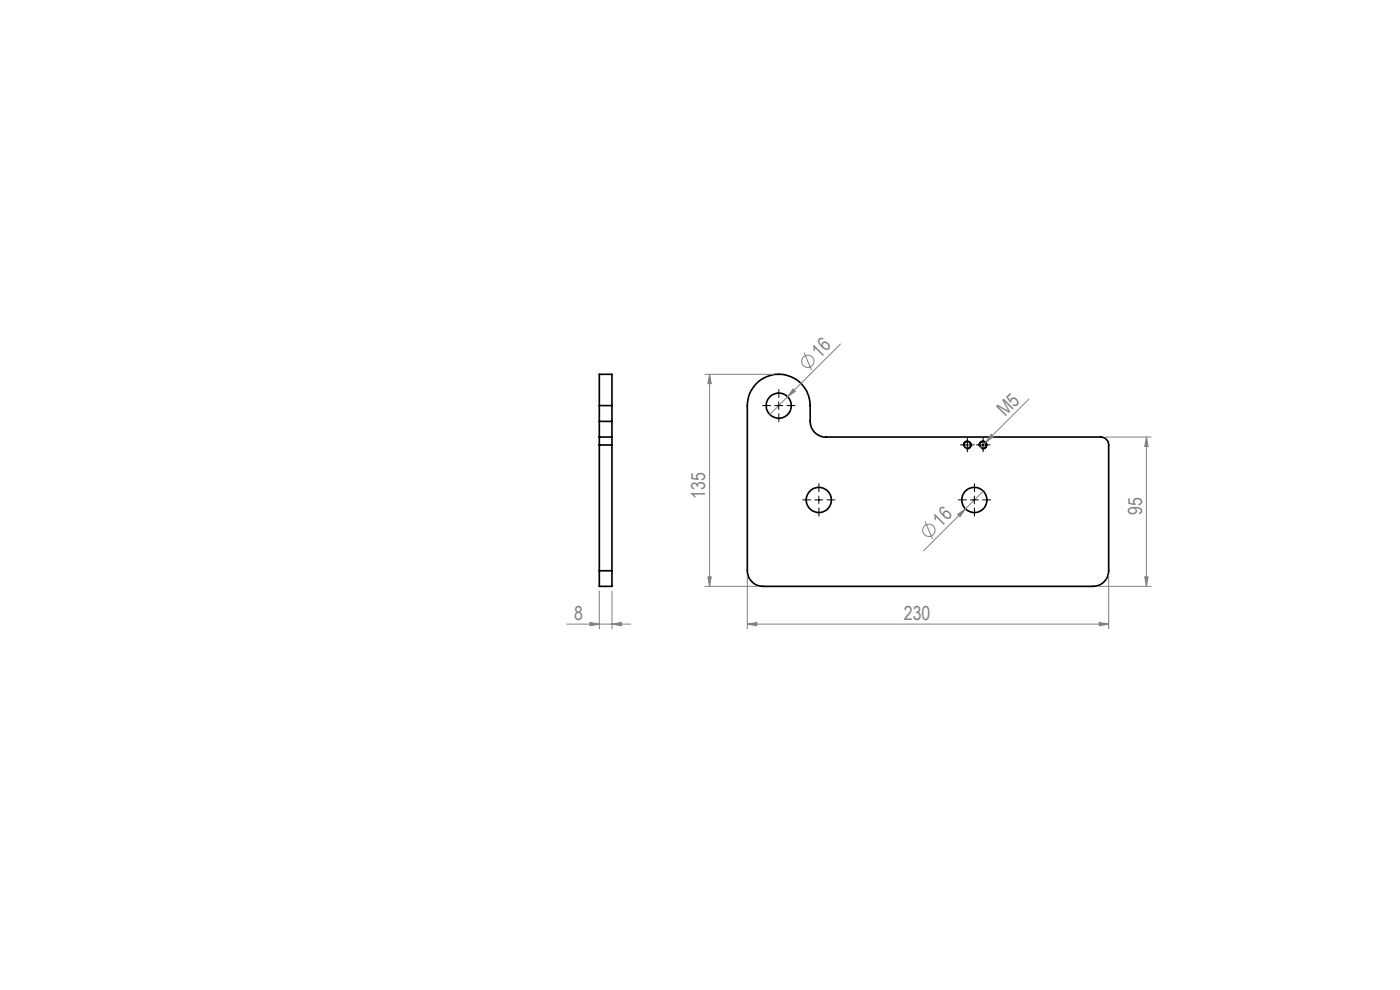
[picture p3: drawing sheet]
<svg xmlns="http://www.w3.org/2000/svg" width="297mm" height="210mm" viewBox="0 0 297 210" stroke-linecap="round" stroke-linejoin="round" font-family="sans-serif">
<defs><g id="words">
<g font-size="4.1" fill="#808080">
<text x="173.9" y="76.1" transform="rotate(-45 173.9 76.1)">16</text>
<text x="213.2" y="88.5" transform="rotate(-45 213.2 88.5)">M5</text>
<text x="149.6" y="105.9" transform="rotate(-90 149.6 105.9)">135</text>
<text x="199.6" y="111.9" transform="rotate(-45 199.6 111.9)">16</text>
<text x="242.3" y="109.2" transform="rotate(-90 242.3 109.2)">95</text>
<text x="121.8" y="131.4">8</text>
<text x="191.8" y="131.4">230</text>
</g>
</g></defs>
<g fill="none" stroke="#000" stroke-width=".35">
<path d="M127.1 92.7v1.7M127.1 89.4v3.3M127.1 86v-6.6h2.7v6.6M127.1 92.7h2.7M127.1 86v3.4M127.1 94.4v26.7M127.1 94.4h2.7M127.1 89.4h2.7M127.1 86h2.7M129.8 92.7v1.7M129.8 89.4v3.3M129.8 86v3.4"/>
<path d="M129.8 94.4v26.7M160.5 81.3a6.7 6.7 0 0 1 7.2-1.4 6.7 6.7 0 0 1 4.2 6.1v3.4a3.3 3.3 0 0 0 3.3 3.3h58.3a1.69 1.69 0 0 1 1.7 1.7v26.7a3.4 3.4 0 0 1-3.3 3.3h-70a3.4 3.4 0 0 1-3.4-3.3v-35.1a6.5 6.5 0 0 1 2-4.7zM127.1 121.1v3.3h2.7v-3.3M127.1 121.1h2.7"/>
<circle cx="165.2" cy="86.1" r="2.66"/>
<circle cx="205.2" cy="94.4" r=".7"/>
<circle cx="208.5" cy="94.4" r=".7"/>
<circle cx="173.7" cy="106" r="2.67"/>
<circle cx="206.7" cy="106" r="2.68"/>
</g>
<g fill="none" stroke="#808080" stroke-width=".21">
<path d="M149.5 79.4h14.7M150.5 79.4l.4 2h-.7zM150.5 79.4v45M170.6 74.8l1.6 3.7M178.3 73l-15 14.9M168.2 82.5l.5 .5-1.6 1.2zM210.3 92.1l.5 .5-1.7 1.2zM218.3 84.7l-10.3 10.3M234.5 92.7h9.7M243.2 92.7l.4 2h-.7zM243.2 92.7v31.7M196.3 110.6l1.5 3.7"/>
<path d="M203.2 109.1l1.6-1.2-1.1 1.7zM208.6 104.2l-12.7 12.6M120.2 132.4h13.6M125.2 132l1.9 .4-1.9 .3zM127.1 125.4v8M129.8 132.4l2-.4v.7zM129.8 125.4v8M149.5 124.4h11.4M150.2 122.4h.7l-.4 2zM158.5 132.4l2-.4v.7zM158.5 122.1v11.3M158.5 132.4h76.7"/>
<path d="M232.9 124.4h11.3M233.2 132l2 .4-2 .3zM235.2 122.1v11.3M242.9 122.4h.7l-.4 2z"/>
<circle cx="171.4" cy="76.6" r="1.31"/>
<circle cx="197" cy="112.5" r="1.31"/>
</g>
<path d="M164.4 86h1.7M165.2 85.2v1.7M204.4 94.4h1.6M204.4 94.6a.83 .83 0 0 1 .7-1 .83 .83 0 0 1 .9 .9 .83 .83 0 0 1-1 .7M205.2 93.5v1.7M207.7 94.6a.84 .84 0 0 1 .8-1 .84 .84 0 0 1 .9 .9 .84 .84 0 0 1-1.1 .7M207.7 94.4h1.7M208.5 93.5v1.7M172.9 106h1.6M173.7 105.2v1.7M205.9 106h1.6M206.7 105.2v1.7" fill="none" stroke="#000" stroke-width=".21"/>
<g fill="none" stroke="#000" stroke-width=".21" stroke-dasharray="15.2 1.3 1.3 1.3" stroke-linecap="butt">
<path d="M163.6 86h-1.9M165.2 84.4v-1.9M165.2 87.7v1.8M166.9 86h1.8M204.4 94.4h-.7M205.2 93.5v-.7M205.2 95.2v.7M206.1 94.4h.7M207.7 94.4h-.7M208.6 93.5v-.7M208.6 95.2v.7M209.4 94.4h.7"/>
<path d="M172.1 106h-1.9M173.7 104.4v-1.9M173.7 107.7v1.8M175.4 106h1.8M205.1 106h-1.9M206.7 104.4v-1.9M206.7 107.7v1.8M208.4 106h1.8"/>
</g>
<g fill="#808080">
<path d="M203.2 109.1l1.6-1.2-1.1 1.7z"/>
<path d="M168.2 82.5l.5 .5-1.6 1.2z"/>
<path d="M210.3 92.1l.5 .5-1.7 1.2z"/>
<path d="M158.5 132.4l2-.4v.7zM233.2 132l2 .4-2 .3z"/>
<path d="M242.9 122.4h.7l-.4 2zM243.2 92.7l.4 2h-.7zM150.2 122.4h.7l-.4 2zM150.5 79.4l.4 2h-.7z"/>
<path d="M125.2 132l1.9 .4-1.9 .3zM129.8 132.4l2-.4v.7z"/>
</g>
<use href="#words"/>
</svg>
